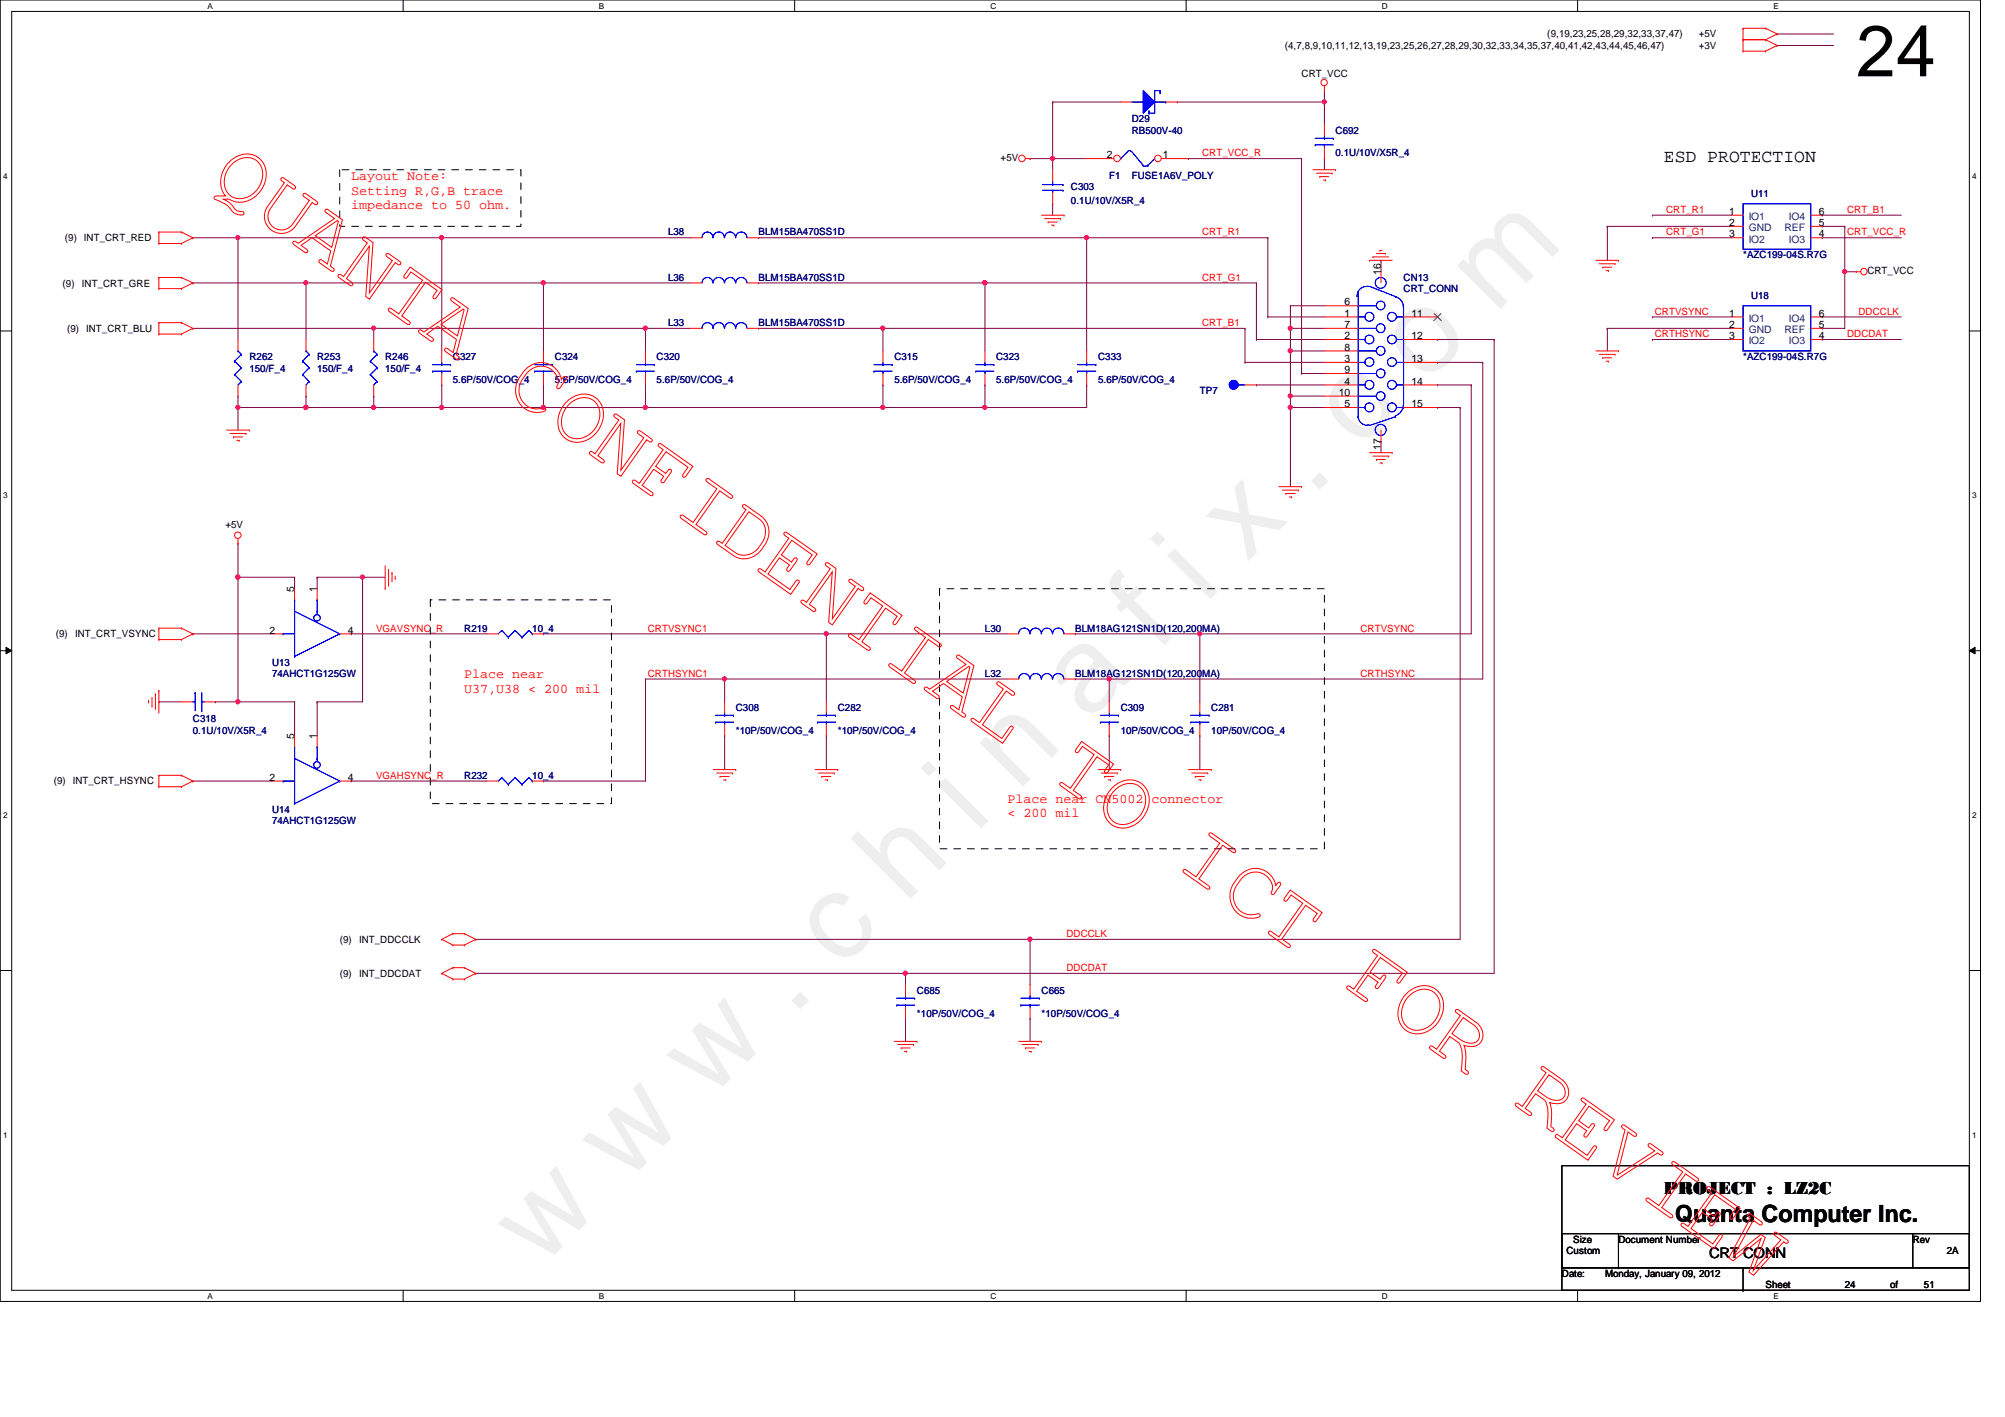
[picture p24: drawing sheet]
<svg xmlns="http://www.w3.org/2000/svg" width="297mm" height="210mm" viewBox="0 0 297 210" stroke-linecap="round" stroke-linejoin="round" font-family="sans-serif">
<defs><g id="words">
<text font-size="17.6" fill="#f0f" x="80.1" y="188" transform="rotate(-45 80.1 188)">w w w . c h i n a f i x . c o m</text>
<text font-size="10.7" x="275" y="11.3">24</text>
<text font-size="3.5" x="248.2" y="181">Quanta Computer Inc.</text>
<g font-size="2.7">
<text x="246.5" y="24">ESD PROTECTION</text>
<text x="246.5" y="176.8">PROJECT : LZ2C</text>
</g>
<text font-size="2.2" x="253.2" y="186.4">CRT CONN</text>
<g font-size="2" fill="#f00">
<text x="52" y="26.7">Layout Note:</text>
<text x="52" y="28.8">Setting R,G,B trace</text>
<text x="52" y="30.9">impedance to 50 ohm.</text>
<text x="68.8" y="100.5">Place near</text>
<text x="68.8" y="102.6">U37,U38 &lt; 200 mil</text>
<text x="149.3" y="118.9">Place near CN5002 connector</text>
<text x="149.3" y="121">&lt; 200 mil</text>
</g>
<g font-size="1.5">
<text x="229.2" y="5.5">(9,19,23,25,28,29,32,33,37,47)</text>
<text x="251.7" y="5.5">+5V</text>
<text x="190.3" y="7.2">(4,7,8,9,10,11,12,13,19,23,25,26,27,28,29,30,32,33,34,35,37,40,41,42,43,44,45,46,47)</text>
<text x="192.8" y="11.4">CRT_VCC</text>
<text x="251.7" y="7.2">+3V</text>
<text x="148.2" y="23.8">+5V</text>
<text x="164" y="23.5">2</text>
<text x="172.3" y="23.5">1</text>
<text x="9.6" y="35.7">(9)</text>
<text x="12.4" y="35.7">INT_CRT_RED</text>
<text x="256.2" y="31.8">1</text>
<text x="256.2" y="35.2">3</text>
<text x="256.2" y="33.5">2</text>
<text x="269.4" y="35.2">4</text>
<text x="269.4" y="31.8">6</text>
<text x="269.4" y="33.5">5</text>
<text x="204.6" y="40.7" transform="rotate(-90 204.6 40.7)">16</text>
<text x="276.6" y="40.6">CRT_VCC</text>
<text x="9.3" y="42.5">(9)</text>
<text x="12.1" y="42.5">INT_CRT_GRE</text>
<text x="199.2" y="46.9">1</text>
<text x="199.2" y="45.3">6</text>
<text x="209.1" y="46.9">11</text>
<text x="256.2" y="46.9">1</text>
<text x="269.4" y="46.9">6</text>
<text x="9.9" y="49.1">(9)</text>
<text x="12.8" y="49.1">INT_CRT_BLU</text>
<text x="199.2" y="50.2">2</text>
<text x="199.2" y="53.6">3</text>
<text x="199.2" y="48.6">7</text>
<text x="199.2" y="51.9">8</text>
<text x="209.1" y="53.6">13</text>
<text x="209.1" y="50.2">12</text>
<text x="256.2" y="50.2">3</text>
<text x="256.2" y="48.6">2</text>
<text x="269.4" y="50.2">4</text>
<text x="269.4" y="48.6">5</text>
<text x="198.3" y="58.6">10</text>
<text x="199.2" y="57">4</text>
<text x="199.2" y="55.3">9</text>
<text x="209.1" y="57">14</text>
<text x="199.2" y="60.3">5</text>
<text x="209.1" y="60.3">15</text>
<text x="204.6" y="66.6" transform="rotate(-90 204.6 66.6)">17</text>
<text x="33.4" y="78.1">+5V</text>
<text x="43.6" y="87.7" transform="rotate(-90 43.6 87.7)">5</text>
<text x="46.9" y="87.7" transform="rotate(-90 46.9 87.7)">1</text>
<text x="8.3" y="94.4">(9)</text>
<text x="11.1" y="94.4">INT_CRT_VSYNC</text>
<text x="39.9" y="93.9">2</text>
<text x="51.5" y="93.9">4</text>
<text x="43.6" y="109.5" transform="rotate(-90 43.6 109.5)">5</text>
<text x="46.9" y="109.5" transform="rotate(-90 46.9 109.5)">1</text>
<text x="8" y="116.2">(9)</text>
<text x="10.8" y="116.2">INT_CRT_HSYNC</text>
<text x="39.9" y="115.7">2</text>
<text x="51.5" y="115.7">4</text>
<text x="50.3" y="139.7">(9)</text>
<text x="53.2" y="139.7">INT_DDCCLK</text>
<text x="50.3" y="144.7">(9)</text>
<text x="53.2" y="144.7">INT_DDCDAT</text>
<text x="232.1" y="185.8">Custom</text>
<text x="233.1" y="184.1">Size</text>
<text x="239.8" y="184.1">Document Number</text>
<text x="283.4" y="184.1">Rev</text>
<text x="288.4" y="185.8">2A</text>
<text x="231.4" y="189.1">Date:</text>
<text x="237.8" y="189.1">Monday, January 09, 2012</text>
<text x="261.6" y="190.8">Sheet</text>
<text x="273.3" y="190.8">24</text>
<text x="280" y="190.8">of</text>
<text x="285" y="190.8">51</text>
</g>
<g font-size="1.5" fill="#000080">
<text x="167.7" y="18.1">D29</text>
<text x="167.7" y="19.8">RB500V-40</text>
<text x="197.9" y="19.8">C692</text>
<text x="197.9" y="23.2">0.1U/10V/X5R_4</text>
<text x="158.7" y="28.2">C303</text>
<text x="164.3" y="26.5">F1</text>
<text x="167.7" y="26.5">FUSE1A6V_POLY</text>
<text x="259.4" y="29.2">U11</text>
<text x="99" y="34.9">L38</text>
<text x="112.4" y="34.9">BLM15BA470SS1D</text>
<text x="158.7" y="30.2">0.1U/10V/X5R_4</text>
<text x="99" y="41.6">L36</text>
<text x="112.4" y="41.6">BLM15BA470SS1D</text>
<text x="207.9" y="41.6">CN13</text>
<text x="258.2" y="38.3">*AZC199-04S.R7G</text>
<text x="207.9" y="43.3">CRT_CONN</text>
<text x="259.4" y="44.3">U18</text>
<text x="37" y="53.3">R262</text>
<text x="47" y="53.3">R253</text>
<text x="57.1" y="53.3">R246</text>
<text x="67.1" y="53.3">C327</text>
<text x="82.2" y="53.3">C324</text>
<text x="97.3" y="53.3">C320</text>
<text x="99" y="48.3">L33</text>
<text x="112.4" y="48.3">BLM15BA470SS1D</text>
<text x="132.5" y="53.3">C315</text>
<text x="147.6" y="53.3">C323</text>
<text x="162.7" y="53.3">C333</text>
<text x="258.2" y="53.3">*AZC199-04S.R7G</text>
<text x="37" y="55">150/F_4</text>
<text x="47" y="55">150/F_4</text>
<text x="57.1" y="55">150/F_4</text>
<text x="67.1" y="56.7">5.6P/50V/COG_4</text>
<text x="82.2" y="56.7">5.6P/50V/COG_4</text>
<text x="97.3" y="56.7">5.6P/50V/COG_4</text>
<text x="132.5" y="56.7">5.6P/50V/COG_4</text>
<text x="147.6" y="56.7">5.6P/50V/COG_4</text>
<text x="162.7" y="56.7">5.6P/50V/COG_4</text>
<text x="177.8" y="58.4">TP7</text>
<text x="68.8" y="93.6">R219</text>
<text x="78.9" y="93.6">10_4</text>
<text x="145.9" y="93.6">L30</text>
<text x="159.3" y="93.6">BLM18AG121SN1D(120,200MA)</text>
<text x="40.3" y="98.6">U13</text>
<text x="40.3" y="100.3">74AHCT1G125GW</text>
<text x="145.9" y="100.3">L32</text>
<text x="159.3" y="100.3">BLM18AG121SN1D(120,200MA)</text>
<text x="28.6" y="107">C318</text>
<text x="109" y="105.3">C308</text>
<text x="124.1" y="105.3">C282</text>
<text x="166" y="105.3">C309</text>
<text x="179.4" y="105.3">C281</text>
<text x="28.6" y="108.7">0.1U/10V/X5R_4</text>
<text x="109" y="108.7">*10P/50V/COG_4</text>
<text x="124.1" y="108.7">*10P/50V/COG_4</text>
<text x="166" y="108.7">10P/50V/COG_4</text>
<text x="179.4" y="108.7">10P/50V/COG_4</text>
<text x="68.8" y="115.4">R232</text>
<text x="78.9" y="115.4">10_4</text>
<text x="40.3" y="120.4">U14</text>
<text x="40.3" y="122.1">74AHCT1G125GW</text>
<text x="135.8" y="147.2">C685</text>
<text x="154.3" y="147.2">C665</text>
<text x="135.8" y="150.6">*10P/50V/COG_4</text>
<text x="154.3" y="150.6">*10P/50V/COG_4</text>
</g>
<g font-size="1.5" fill="#f00">
<text x="178.1" y="23.2">CRT_VCC_R</text>
<text x="178.1" y="34.9">CRT_R1</text>
<text x="246.8" y="34.9">CRT_G1</text>
<text x="246.8" y="31.5">CRT_R1</text>
<text x="273.6" y="31.5">CRT_B1</text>
<text x="273.6" y="34.9">CRT_VCC_R</text>
<text x="178.1" y="41.6">CRT_G1</text>
<text x="245.1" y="46.6">CRTVSYNC</text>
<text x="275.3" y="46.6">DDCCLK</text>
<text x="178.1" y="48.3">CRT_B1</text>
<text x="245.1" y="50">CRTHSYNC</text>
<text x="273.6" y="50">DDCDAT</text>
<text x="55.7" y="93.6">VGAVSYNC_R</text>
<text x="96" y="93.6">CRTVSYNC1</text>
<text x="201.5" y="93.6">CRTVSYNC</text>
<text x="96" y="100.2">CRTHSYNC1</text>
<text x="201.5" y="100.2">CRTHSYNC</text>
<text x="55.7" y="115.4">VGAHSYNC_R</text>
<text x="158" y="138.8">DDCCLK</text>
<text x="158" y="143.8">DDCDAT</text>
</g>
<g font-size="1.5" fill="#004080">
<text x="259.1" y="32.6">IO1</text>
<text x="259.1" y="35.9">IO2</text>
<text x="259.1" y="34.2">GND</text>
<text x="264.4" y="34.2">REF</text>
<text x="265" y="35.9">IO3</text>
<text x="265" y="32.6">IO4</text>
<text x="259.1" y="47.7">IO1</text>
<text x="265" y="47.7">IO4</text>
<text x="259.1" y="51">IO2</text>
<text x="259.1" y="49.4">GND</text>
<text x="264.4" y="49.4">REF</text>
<text x="265" y="51">IO3</text>
</g>
<g font-size="1.2">
<text x="30.7" y="1.3">A</text>
<text x="88.7" y="1.3">B</text>
<text x="146.7" y="1.3">C</text>
<text x="204.7" y="1.3">D</text>
<text x="262.7" y="1.3">E</text>
<text x=".5" y="26.5">4</text>
<text x="292.2" y="26.5">4</text>
<text x=".5" y="73.8">3</text>
<text x="292.2" y="73.8">3</text>
<text x=".5" y="121.2">2</text>
<text x="292.2" y="121.2">2</text>
<text x=".5" y="168.5">1</text>
<text x="292.2" y="168.5">1</text>
<text x="30.7" y="192.4">A</text>
<text x="88.7" y="192.4">B</text>
<text x="146.7" y="192.4">C</text>
<text x="204.7" y="192.4">D</text>
<text x="262.7" y="192.4">E</text>
</g>
</g></defs>
<path d="M0 0h293.4v192.8h-293.4zM1.7 1.7h290.1v189.4h-290.1z" fill="none" stroke="#000" stroke-width=".15"/>
<g fill="#fff">
<path d="M30.7 .2h.8v1.3h-.8z"/>
<path d="M30.7 191.3h.8v1.4h-.8z"/>
</g>
<path d="M59.7 0v1.7M59.7 191.1v1.7" fill="none" stroke="#000" stroke-width=".15"/>
<path d="M88.7 .2h.8v1.3h-.8z" fill="#fff"/>
<path d="M117.7 0v1.7" fill="none" stroke="#000" stroke-width=".15"/>
<path d="M146.7 .2h.9v1.3h-.9z" fill="#fff"/>
<path d="M175.7 0v1.7" fill="none" stroke="#000" stroke-width=".15"/>
<path d="M204.7 .2h.9v1.3h-.9z" fill="#fff"/>
<path d="M233.7 0v1.7" fill="none" stroke="#000" stroke-width=".15"/>
<g fill="#fff">
<path d="M262.7 .2h.8v1.3h-.8z"/>
<path d="M262.7 191.3h.8v1.4h-.8z"/>
<path d="M.5 25.4h.6v1.3h-.6z"/>
<path d="M292.2 25.4h.6v1.3h-.6z"/>
<path d="M.5 72.7h.6v1.3h-.6z"/>
<path d="M292.2 72.7h.6v1.3h-.6z"/>
</g>
<path d="M0 49h1.7M291.8 49h1.7" fill="none" stroke="#000" stroke-width=".15"/>
<g fill="#fff">
<path d="M.5 120.1h.6v1.3h-.6z"/>
<path d="M292.2 120.1h.6v1.3h-.6z"/>
</g>
<path d="M0 96.4h1.7M.9 95.9l.8 .5-.8 .5zM291.8 96.4l.8-.5v1zM291.8 96.4h1.7" fill="none" stroke="#000" stroke-width=".15"/>
<path d="M.9 95.9l.8 .5-.8 .5zM291.8 96.4l.8-.5v1z" fill="#000"/>
<g fill="#fff">
<path d="M.5 167.4h.6v1.4h-.6z"/>
<path d="M292.2 167.4h.6v1.4h-.6z"/>
</g>
<path d="M0 143.8h1.7M291.8 143.8h1.7" fill="none" stroke="#000" stroke-width=".15"/>
<path d="M35.3 58.7h.1M35.3 58.7v1.7M112.4 41.9h33.5M55.4 60.4h.1M55.4 60.4h10" fill="none" stroke="#800040" stroke-width=".15"/>
<circle cx="55.3" cy="60.3" r=".32" fill="#f0f"/>
<circle cx="55.3" cy="60.3" r=".32" fill="none" stroke="#f0f" stroke-width=".15"/>
<path d="M112.4 35.2h48.6M45.3 58.7h.1M45.3 58.7v1.7M55.4 58.7h.1M55.4 58.7v1.7M65.4 57h.1M65.4 57v3.4M130.8 48.6h53.6M65.4 60.4h.1M65.4 60.4h15.1" fill="none" stroke="#800040" stroke-width=".15"/>
<circle cx="65.4" cy="60.3" r=".32" fill="#f0f"/>
<circle cx="65.4" cy="60.3" r=".32" fill="none" stroke="#f0f" stroke-width=".15"/>
<path d="M65.4 35.2h.1M65.4 35.2h36.9" fill="none" stroke="#800040" stroke-width=".15"/>
<circle cx="65.4" cy="35.2" r=".32" fill="#f0f"/>
<circle cx="65.4" cy="35.2" r=".32" fill="none" stroke="#f0f" stroke-width=".15"/>
<path d="M145.9 41.9h40.2M35.3 60.4h.1M35.3 60.4v3.3M45.3 60.4h.1M45.3 60.4h10.1" fill="none" stroke="#800040" stroke-width=".15"/>
<circle cx="45.3" cy="60.3" r=".32" fill="#f0f"/>
<circle cx="45.3" cy="60.3" r=".32" fill="none" stroke="#f0f" stroke-width=".15"/>
<path d="M35.3 60.4h.1M35.3 60.4h10M95.6 60.4h35.2" fill="none" stroke="#800040" stroke-width=".15"/>
<circle cx="45.3" cy="60.3" r=".32" fill="#f0f"/>
<circle cx="45.3" cy="60.3" r=".32" fill="none" stroke="#f0f" stroke-width=".15"/>
<circle cx="35.2" cy="60.3" r=".32" fill="#f0f"/>
<circle cx="35.2" cy="60.3" r=".32" fill="none" stroke="#f0f" stroke-width=".15"/>
<path d="M174.4 15.1h.1M174.4 15.1h21.8M196.2 15.1h.1M196.2 15.1v3.4M152.6 23.5h.1M152.6 23.5h3.4M176.1 23.5h.1M176.1 23.5h16.7M192.8 23.5h.1M192.8 23.5v31.8M196.2 23.5h.1M196.2 23.5v1.6" fill="none" stroke="#800040" stroke-width=".15"/>
<circle cx="196.2" cy="15.1" r=".32" fill="#f0f"/>
<circle cx="196.2" cy="15.1" r=".32" fill="none" stroke="#f0f" stroke-width=".15"/>
<path d="M156 15.1h.1M156 15.1h10M156 15.1v8.4" fill="none" stroke="#800040" stroke-width=".15"/>
<circle cx="155.9" cy="23.5" r=".32" fill="#f0f"/>
<circle cx="155.9" cy="23.5" r=".32" fill="none" stroke="#f0f" stroke-width=".15"/>
<g fill="none" stroke="#800040" stroke-width=".15">
<path d="M196.2 13.4h.1M196.2 13.4v1.7M28.6 35.2h.1M28.6 35.2h36.8M35.3 35.2h.1M35.3 35.2v15.1M65.4 35.2h.1M65.4 35.2v16.8M156 23.5h.1M156 23.5h5M28.6 41.9h.1M28.6 48.6h.1"/>
<path d="M28.6 41.9h16.7M28.6 48.6h26.8M45.3 41.9h.1M45.3 41.9v8.4M55.4 48.6h.1M55.4 48.6v1.7"/>
</g>
<circle cx="35.2" cy="35.2" r=".32" fill="#f0f"/>
<circle cx="35.2" cy="35.2" r=".32" fill="none" stroke="#f0f" stroke-width=".15"/>
<path d="M45.3 41.9h.1M45.3 41.9h35.2" fill="none" stroke="#800040" stroke-width=".15"/>
<circle cx="45.3" cy="41.9" r=".32" fill="#f0f"/>
<circle cx="45.3" cy="41.9" r=".32" fill="none" stroke="#f0f" stroke-width=".15"/>
<path d="M55.4 48.6h.1M55.4 48.6h40.2" fill="none" stroke="#800040" stroke-width=".15"/>
<circle cx="55.3" cy="48.6" r=".32" fill="#f0f"/>
<circle cx="55.3" cy="48.6" r=".32" fill="none" stroke="#f0f" stroke-width=".15"/>
<path d="M35.3 80.5h.1M35.3 85.5h.1M35.3 80.5v5M35.3 85.5h8.3M47 85.5h.1M47 85.5h6.7M80.5 93.9h41.9M177.8 93.9h40.2M164.3 100.6h55.4" fill="none" stroke="#800040" stroke-width=".15"/>
<circle cx="35.2" cy="85.5" r=".32" fill="#f0f"/>
<circle cx="35.2" cy="85.5" r=".32" fill="none" stroke="#f0f" stroke-width=".15"/>
<g fill="none" stroke="#800040" stroke-width=".15">
<path d="M43.6 85.5h.1M43.6 85.5v1.7M47 85.5h.1M47 85.5v1.7M52 93.9h.1M52 93.9h20.1M53.7 85.5h.1M53.7 85.5v18.5h-6.7M53.7 85.5h3.4M31.9 104h.1M31.9 104h3.4M47 104h.1"/>
<path d="M52 115.7h.1M52 115.7h20.1"/>
</g>
<circle cx="53.7" cy="85.5" r=".32" fill="#f0f"/>
<circle cx="53.7" cy="85.5" r=".32" fill="none" stroke="#f0f" stroke-width=".15"/>
<path d="M35.3 85.5h.1M35.3 85.5v18.5" fill="none" stroke="#800040" stroke-width=".15"/>
<circle cx="35.2" cy="103.9" r=".32" fill="#f0f"/>
<circle cx="35.2" cy="103.9" r=".32" fill="none" stroke="#f0f" stroke-width=".15"/>
<circle cx="35.2" cy="85.5" r=".32" fill="#f0f"/>
<circle cx="35.2" cy="85.5" r=".32" fill="none" stroke="#f0f" stroke-width=".15"/>
<g fill="none" stroke="#800040" stroke-width=".15">
<path d="M263.3 5h.1M263.3 6.7h.1M263.3 5h8.3M263.3 6.7h8.3M156 23.5h.1M156 23.5v1.6M218 57v36.9M219.7 53.7v46.9M221.4 50.3v93.9h-150.9M273.3 40.3h.1M273.3 40.3v8.3M216.3 60.4v78.7h-145.8"/>
<path d="M28.6 93.9h.1M28.6 93.9h11.7M23.5 104h.1M23.5 104h3.4M28.6 115.7h.1M28.6 115.7h11.7M35.3 104h.1M35.3 104h8.3M43.6 104h.1M43.6 104v5M47 104h.1M47 104v5"/>
<path d="M107.4 100.6h41.9"/>
</g>
<circle cx="273.3" cy="40.2" r=".32" fill="#f0f"/>
<circle cx="273.3" cy="40.2" r=".32" fill="none" stroke="#f0f" stroke-width=".15"/>
<g fill="none" stroke="#800040" stroke-width=".15">
<path d="M238.1 33.5h.1M238.1 33.5v5.1M238.1 33.5h18.4M244.8 35.2h.1M244.8 31.9h.1M244.8 31.9h11.7M244.8 35.2h11.7M270 31.9h.1M270 35.2h.1M270 33.5h.1M270 31.9h11.7M270 35.2h11.7"/>
<path d="M270 33.5h3.3M273.3 33.5h.1M273.3 33.5v6.8M238.1 48.6h.1M238.1 48.6v3.4M238.1 48.6h18.4M244.8 46.9h.1M244.8 50.3h.1M244.8 50.3h11.7M244.8 46.9h11.7M270 50.3h.1M270 46.9h.1"/>
<path d="M270 48.6h.1M270 50.3h11.7M270 46.9h11.7M270 48.6h3.3M273.3 40.3h.1M273.3 40.3h1.7"/>
</g>
<g fill="none" stroke="#f00" stroke-width=".15">
<path d="M196.2 13.4h.1M196.2 12.7v.7M258.2 5.9h.1M258.2 4.2h.1M258.2 7.6h.1M258.2 4.2h3.4M258.2 5.9h3.4M258.2 4.2v3.4M258.2 7.6h3.4M261.6 4.2h.1M261.6 5.9h.1M261.6 7.6h.1"/>
<path d="M261.6 4.2l1.7 .8M261.6 5.9l1.7 .8M263.3 5h.1M263.3 6.7h.1M263.3 5l-1.7 .9M263.3 6.7l-1.7 .9M23.5 36.1h.1M23.5 34.4h.1M23.5 34.4v1.7M23.5 34.4h3.4M23.5 36.1h3.4M26.9 34.4h.1"/>
<path d="M26.9 36.1h.1M26.9 34.4l1.7 .8M28.6 35.2h.1M28.6 35.2l-1.7 .9M151.9 23.5h.7M152.6 23.5h.1M236.4 38.6h3.4M236.9 39.1h2.4M237.4 39.6h.1M237.4 39.6h1.4M239.3 39.1h.1M239.8 38.6h.1"/>
<path d="M23.5 42.8h.1M23.5 41.1h.1M23.5 49.5h.1M23.5 47.8h.1M23.5 41.1h3.4M23.5 42.8h3.4M23.5 41.1v1.7M23.5 47.8v1.7M23.5 47.8h3.4M23.5 49.5h3.4M26.9 41.1h.1M26.9 42.8h.1"/>
<path d="M26.9 47.8h.1M26.9 49.5h.1M26.9 41.1l1.7 .8M26.9 47.8l1.7 .8M28.6 41.9h.1M28.6 48.6h.1M28.6 41.9l-1.7 .9M28.6 48.6l-1.7 .9M236.4 52h3.4M236.9 52.5h2.4M237.4 53h.1M237.4 53h1.4"/>
<path d="M238 53.5h.3M238 40.1h.3M238.3 53.5h.1M238.3 40.1h.1M239.3 52.5h.1M239.8 52h.1M275 40.3h.1M275 40.3h.7M33.6 63.7h3.4M34.1 64.2h2.3M34.6 64.7h.1M34.6 64.7h1.3"/>
<path d="M35.1 65.2h.3M35.3 79.8v.7M35.4 65.2h.1M36.4 64.2h.1M37 63.7h.1M23.5 94.7h.1M23.5 93h.1M23.5 93v1.7M23.5 93h3.4M23.5 94.7h3.4M26.9 93h.1M26.9 94.7h.1"/>
<path d="M26.9 93l1.7 .9M28.6 93.9h.1M28.6 93.9l-1.7 .8M35.3 80.5h.1M57.1 87.2h.1M57.1 83.8v3.4M57.6 86.7h.1M57.6 84.3v2.4M58.1 84.8h.1M58.1 84.8v1.4M58.5 85.7h.1M58.5 85.3v.4"/>
<path d="M22 103.8h.1M22 103.8v.3M22.5 104.6h.1M22.5 103.3v1.3M23 102.8h.1M23 102.8v2.3M23.5 116.5h.1M23.5 114.9h.1M23.5 102.3h.1M23.5 102.3v3.3M23.5 114.9v1.6M23.5 114.9h3.4"/>
<path d="M23.5 116.5h3.4M26.9 114.9h.1M26.9 116.5h.1M26.9 114.9l1.7 .8M28.6 115.7h.1M28.6 115.7l-1.7 .8M40.3 115.7h1.6M43.6 109v1.7M47 109v1.7M50.3 115.7h1.7M65.4 139.1h.1M65.4 139.1l1.7 .9"/>
<path d="M67.1 138.3h.1M67.1 140h.1M67.1 138.3h1.7M67.1 138.3l-1.7 .8M67.1 140h1.7M65.4 144.2h.1M65.4 144.2l1.7 .8M67.1 143.3h.1M67.1 145h.1M67.1 143.3h1.7M67.1 143.3l-1.7 .9M67.1 145h1.7"/>
<circle cx="196.2" cy="12.2" r=".47"/>
<circle cx="151.4" cy="23.5" r=".49"/>
<circle cx="276.1" cy="40.2" r=".48"/>
<circle cx="35.2" cy="79.3" r=".48"/>
</g>
<path d="M231.4 172.7h60.4v15.1h-60.4zM231.4 187.8h60.4v3.3h-60.4zM231.4 182.8h60.4v5h-60.4zM239.8 187.8h.1M239.8 182.8v5M258.2 191.1h.1M258.2 187.8v3.3M283.4 182.8h.1M283.4 182.8v5" fill="none" stroke="#000" stroke-width=".15"/>
<path d="M50.3 25.1h26.9v8.4h-26.9zM63.8 88.9h26.8v30.1h-26.8zM139.2 87.2h57v38.5h-57z" fill="none" stroke="#000" stroke-width=".15" stroke-dasharray="1 1 1 1 1 1 1 1"/>
<g fill="none" stroke="#00f" stroke-width=".15">
<path d="M41.9 115.7h.1M41.9 115.7h1.7M43.6 112.4h.1M43.6 119h.1M43.6 110.7h.1M43.6 110.7v8.3M43.6 112.4l6.7 3.3M47 112.4h.1M47 110.7h.1M47 110.7v2.1M50.3 115.7h.1M50.3 115.7l-6.7 3.3"/>
<circle cx="47" cy="113.3" r=".49"/>
</g>
<path d="M169.4 13.4l1.7 1.7-1.7 1.7z" fill="#00f"/>
<g fill="none" stroke="#00f" stroke-width=".15">
<path d="M167.7 15.1h1.7M169.4 13.4l1.7 1.7-1.7 1.7zM169.4 15.1h.1M170.2 16.8h.1M170.2 16.4h.1M170.2 16.4v.4M171.1 13.4h.1M171.1 13.4v3.4h-.9M171.1 15.1h1.6M171.1 13.4h.8M171.9 13.4h.1M171.9 13.8h.1"/>
<path d="M171.9 13.4v.4M172.7 15.1h.1"/>
</g>
<path d="M169.4 13.4l1.7 1.7-1.7 1.7z" fill="#00f"/>
<g fill="none" stroke="#00f" stroke-width=".15">
<path d="M167.7 15.1h1.7M169.4 13.4l1.7 1.7-1.7 1.7zM169.4 15.1h.1M170.2 16.8h.1M170.2 16.4h.1M170.2 16.4v.4M171.1 13.4h.1M171.1 13.4v3.4h-.9M171.1 15.1h1.6M171.1 13.4h.8M171.9 13.4h.1M171.9 13.8h.1"/>
<path d="M171.9 13.4v.4M172.7 15.1h.1M166 23.5h.1M167.6 22.5l-.1-.2h-.3l-1.2 1.2M167.7 22.5l1.7 2M171.1 23.5l-1.1 1M258.2 30.2h10.1v6.7h-10.1zM54.9 55.5h.1M54.9 53.5h.1M54.9 55.5l1 1M54.9 53.5l1 1M55.4 52h.1"/>
<path d="M55.4 52l.5 .5M55.9 56.5h.1M55.9 54.5h.1M55.9 52.5h.1M55.9 56.5l-.5 .5M55.9 54.5l-1 1M55.9 52.5l-1 1M258.2 45.3h10.1v6.7h-10.1zM28.6 104h.3M28.9 104h.1M28.9 102.6h.1M28.9 102.6v2.7"/>
<path d="M29.9 105.3h.1M29.9 104h.1M29.9 104h.3M29.9 102.6v2.7"/>
</g>
<g fill="none" stroke="#f00" stroke-width=".15">
<path d="M166 15.1h1.7M172.7 15.1h1.7M256.5 31.9h1.7M256.5 35.2h1.7M256.5 33.5h1.7M268.3 31.9h1.7M268.3 35.2h1.7M268.3 33.5h1.7M55.4 50.3v1.7M55.4 57v1.7M256.5 46.9h1.7M256.5 50.3h1.7"/>
<path d="M256.5 48.6h1.7M268.3 46.9h1.7M268.3 50.3h1.7M268.3 48.6h1.7M26.9 104h1.7M30.2 104h1.7"/>
</g>
<circle cx="171.6" cy="23.5" r=".49" fill="#fff"/>
<g fill="none" stroke="#f00" stroke-width=".15">
<path d="M172.1 23.5h4"/>
<circle cx="171.6" cy="23.5" r=".49"/>
</g>
<circle cx="165.5" cy="23.5" r=".49" fill="#fff"/>
<g fill="none" stroke="#f00" stroke-width=".15">
<path d="M196.2 18.5v1.7M161 23.5h4M196.2 21.8v1.7M35.3 50.3v1.7M35.3 57v1.7M45.3 50.3v1.7M45.3 57v1.7M65.4 52v1.7M65.4 55.3v1.7M40.3 93.9h1.6M43.6 87.2v1.7M47 87.2v1.7"/>
<path d="M50.3 93.9h1.7"/>
<circle cx="165.5" cy="23.5" r=".49"/>
</g>
<g fill="none" stroke="#00f" stroke-width=".15">
<path d="M194.9 21.5h.1M194.9 20.5h2.6M194.9 21.5h2.6M196.2 21.5h.1M196.2 20.5h.1M196.2 20.2v.3M196.2 21.5v.3M197.5 20.5h.1M34.8 55.5h.1M34.8 53.5h.1M34.8 55.5l1 1M34.8 53.5l1 1"/>
<path d="M35.3 52h.1M35.3 52l.5 .5M35.8 56.5h.1M35.8 54.5h.1M35.8 52.5h.1M35.8 56.5l-.5 .5M35.8 54.5l-1 1M35.8 52.5l-1 1M44.8 55.5h.1M44.8 53.5h.1M44.8 55.5l1 1M44.8 53.5l1 1"/>
<path d="M45.3 52h.1M45.3 52l.5 .5M45.8 56.5h.1M45.8 54.5h.1M45.8 52.5h.1M45.8 56.5l-.5 .5M45.8 54.5l-1 1M45.8 52.5l-1 1M64.1 55h.1M64.1 55h2.7M64.1 54h2.7M65.4 54h.1"/>
<path d="M65.4 55h.1M65.4 53.7v.3M65.4 55v.3M66.8 54h.1M41.9 93.9h.1M41.9 93.9h1.7M43.6 90.6h.1M43.6 97.2h.1M43.6 88.9h.1M43.6 88.9v8.3M43.6 90.6l6.7 3.3M47 90.6h.1"/>
<path d="M47 88.9h.1M47 88.9v2.2M50.3 93.9h.1M50.3 93.9l-6.7 3.3"/>
<circle cx="47" cy="91.5" r=".48"/>
</g>
<circle cx="55.3" cy="60.3" r=".32" fill="#f0f"/>
<circle cx="55.3" cy="60.3" r=".32" fill="none" stroke="#f0f" stroke-width=".15"/>
<circle cx="65.4" cy="60.3" r=".32" fill="#f0f"/>
<circle cx="65.4" cy="60.3" r=".32" fill="none" stroke="#f0f" stroke-width=".15"/>
<circle cx="65.4" cy="35.2" r=".32" fill="#f0f"/>
<circle cx="65.4" cy="35.2" r=".32" fill="none" stroke="#f0f" stroke-width=".15"/>
<circle cx="45.3" cy="60.3" r=".32" fill="#f0f"/>
<circle cx="45.3" cy="60.3" r=".32" fill="none" stroke="#f0f" stroke-width=".15"/>
<circle cx="45.3" cy="60.3" r=".32" fill="#f0f"/>
<circle cx="45.3" cy="60.3" r=".32" fill="none" stroke="#f0f" stroke-width=".15"/>
<circle cx="35.2" cy="60.3" r=".32" fill="#f0f"/>
<circle cx="35.2" cy="60.3" r=".32" fill="none" stroke="#f0f" stroke-width=".15"/>
<circle cx="196.2" cy="15.1" r=".32" fill="#f0f"/>
<circle cx="196.2" cy="15.1" r=".32" fill="none" stroke="#f0f" stroke-width=".15"/>
<circle cx="155.9" cy="23.5" r=".32" fill="#f0f"/>
<circle cx="155.9" cy="23.5" r=".32" fill="none" stroke="#f0f" stroke-width=".15"/>
<circle cx="35.2" cy="35.2" r=".32" fill="#f0f"/>
<circle cx="35.2" cy="35.2" r=".32" fill="none" stroke="#f0f" stroke-width=".15"/>
<circle cx="45.3" cy="41.9" r=".32" fill="#f0f"/>
<circle cx="45.3" cy="41.9" r=".32" fill="none" stroke="#f0f" stroke-width=".15"/>
<circle cx="55.3" cy="48.6" r=".32" fill="#f0f"/>
<circle cx="55.3" cy="48.6" r=".32" fill="none" stroke="#f0f" stroke-width=".15"/>
<circle cx="35.2" cy="85.5" r=".32" fill="#f0f"/>
<circle cx="35.2" cy="85.5" r=".32" fill="none" stroke="#f0f" stroke-width=".15"/>
<circle cx="53.7" cy="85.5" r=".32" fill="#f0f"/>
<circle cx="53.7" cy="85.5" r=".32" fill="none" stroke="#f0f" stroke-width=".15"/>
<circle cx="35.2" cy="103.9" r=".32" fill="#f0f"/>
<circle cx="35.2" cy="103.9" r=".32" fill="none" stroke="#f0f" stroke-width=".15"/>
<circle cx="35.2" cy="85.5" r=".32" fill="#f0f"/>
<circle cx="35.2" cy="85.5" r=".32" fill="none" stroke="#f0f" stroke-width=".15"/>
<circle cx="273.3" cy="40.2" r=".32" fill="#f0f"/>
<circle cx="273.3" cy="40.2" r=".32" fill="none" stroke="#f0f" stroke-width=".15"/>
<g fill="none" stroke="#f00" stroke-width=".15">
<path d="M34 24a3.1 3.1 0 0 1 5.1 .3 4.1 4.1 0 0 1-4 5.6l-1.2-.4h-.8a4.3 4.3 0 0 1 1.9 1.6l1 .3 .1 .4a1.82 1.82 0 0 1-2.1-1.1 6.2 6.2 0 0 0-2.2-1.2l-.1-.2 .2-.2 1.5-.1a3.8 3.8 0 0 1 .6-5zM34.4 24.3a2.72 2.72 0 0 1 4-.1 3.5 3.5 0 0 1-1.8 5 2.41 2.41 0 0 1-2.7-.4 2.41 2.41 0 0 1-.6-2.6l.6-1.3zM41.6 26.4l.2-.1 .3 .1 1.5 1.1 .2 .3-.2 .2h-.1l-.9-.6-2.5 3.5a2.01 2.01 0 0 0 .4 2.8 2.01 2.01 0 0 0 2.9-.5l2.4-3.5-.9-.7v-.1l.1-.3 .4 .1 1.6 1.2a.26 .26 0 0 1-.2 .4l-.5-.3-2.5 3.5a2.53 2.53 0 0 1-3.6 .6 2.53 2.53 0 0 1-.6-3.5l2.5-3.5-.5-.4zM43.4 35.8l.3-.1 .5 .3 5.4-3.6-1.4-1a.26 .26 0 0 1 0-.3 .26 .26 0 0 1 .2-.1l2.3 1.6-1.8 6.8 .6 .4a.25 .25 0 0 1 0 .3 .25 .25 0 0 1-.3 .1l-1.8-1.2-.2-.3 .2-.2h.1l1 .6 .5-1.9-2.8-2-1.6 1.1 1 .8v.1l-.2 .2h-.3l-1.5-1.2-.2-.2zM46.7 34.9l3.3-2.2 .1 .1-1 3.8zM53.7 35.2l.1-.1 .4 .1 1.1 .7-.6 7.5 3.4-4.8-.9-.7v-.3l.3-.1 .2 .1 1.5 1.1 .2 .3-.2 .2h-.1l-.5-.3-3.9 5.4-.5-.4 .5-7.4-3.4 4.8 .9 .7v.2l-.1 .1-.3-.1-1.6-1.1-.1-.2 .1-.3h.2l.5 .4 3.5-5-.7-.5zM60.8 39.6l4.7 3.3-1 1.3h-.3l-.1-.2 .7-1-1.8-1.2-3.5 5 1.2 .9v.3l-.2 .1-2.8-1.9-.2-.3 .2-.3h.1l1.3 .9 3.5-5-1.7-1.2-.7 .9h-.3l-.1-.3 .1-.2zM62 48.9h.3l.5 .3 5.4-3.7-1.4-1a.26 .26 0 0 1 0-.3 .26 .26 0 0 1 .3-.1l2.3 1.6-1.8 6.8 .5 .5a.25 .25 0 0 1 0 .2 .25 .25 0 0 1-.3 .1l-1.8-1.2-.1-.3 .1-.2h.2l.9 .6 .5-1.9-2.7-2-1.7 1.2 1 .7v.1l-.1 .3-.4-.1-1.5-1.1-.2-.3zM65.3 48l3.3-2.2 .2 .1-1 3.9zM77.8 54.7a3.1 3.1 0 0 1 3.2-.9 3.1 3.1 0 0 1 2.2 2.4l.3-.4h.2l.2 .1-.1 .3-.8 1.2-.3 .2-.2-.2a2.42 2.42 0 0 0-.8-2.7 2.42 2.42 0 0 0-2.9-.1 4.4 4.4 0 0 0-1.9 3.4 2.74 2.74 0 0 0 3.7 2.4l.3 .2-.1 .2a3.2 3.2 0 0 1-3.8-.9 3.2 3.2 0 0 1-.1-4zM83.9 59.5a3.2 3.2 0 0 1 5.1 .3 4.1 4.1 0 0 1-4 5.7 3 3 0 0 1-2.2-4l.6-1.4zM84.3 59.9a2.72 2.72 0 0 1 4-.2 3.5 3.5 0 0 1-1.8 5.1 2.41 2.41 0 0 1-2.6-.4 2.41 2.41 0 0 1-.6-2.7l.6-1.3z"/>
<path d="M91 61.4l.1-.1 .3 .1 1.1 .8-.5 7.4 3.4-4.8-.9-.6v-.3l.2-.1 .2 .1 1.6 1.1 .1 .2-.1 .3h-.2l-.5-.4-3.8 5.5-.6-.4 .6-7.5-3.4 4.8 .9 .7v.3l-.1 .1-.4-.1-1.5-1.1-.2-.3 .2-.2h.1l.6 .3 3.5-5-.7-.5zM97.5 65.8l.2-.1 .3 .1 4.6 3.3-1 1.4-.2 .2h-.2l-.1-.3 .8-1.2-3.2-2.3-1.6 2.2 1.5 1 .5-.6a.26 .26 0 0 1 .3 0 .26 .26 0 0 1 .1 .3l-1.2 1.7a.26 .26 0 0 1-.3 0 .26 .26 0 0 1-.1-.3l.4-.6-1.5-1.1-1.7 2.4 1.6 1.2 .1 .1-.2 .2-.3-.1-2.4-1.7-.2-.2 .1-.3h.2l.7 .5 3.5-5-.7-.5zM104.6 71l.1-.1 .4 .1 3.3 2.3 .2 .3-.2 .2h-.2l-1.6-1.1-3.5 5 1.6 1.2v.2l-.3 .1-3.5-2.4-.1-.3 .1-.2h.2l1.6 1.1 3.5-5-1.4-1-.2-.3zM110 74.9l.3-.2 .2 .1 2.2 1.6a3 3 0 0 1 .6 4.4 3.4 3.4 0 0 1-4.1 1.8l-2.9-1.9-.1-.3 .1-.2h.2l.5 .3 3.5-5-.5-.4zM110.9 75.8l1.5 1.1a2.49 2.49 0 0 1 .5 3.5 2.98 2.98 0 0 1-3.5 1.7l-2-1.3zM116.2 78.9l.1-.1 .3 .1 4.5 3.2-1.1 1.4-.2 .2-.2-.1-.1-.2 .8-1.2-3-2.2-1.5 2.2 1.5 1.1 .4-.6 .2-.1 .2 .2-.1 .3-.9 1.4-.3 .1-.2-.1v-.3l.4-.5-1.5-1.1-1.7 2.4 3.2 2.3 1-1.3h.3l.1 .1-.1 .3-1.2 1.6-4.6-3.2-.2-.3 .2-.3h.1l.7 .5 3.6-5-.7-.5zM122.3 83.4l.1-.1 .3 .1 1.1 .8-.5 7.5 3.4-4.8-.9-.7v-.3l.3-.1 .1 .1 1.6 1.1 .2 .3-.2 .2h-.1l-.6-.3-3.8 5.4-.5-.4 .5-7.5-3.4 4.8 .9 .7v.3l-.1 .1-.3-.1-1.6-1.1-.2-.3 .2-.2h.2l.5 .3 3.5-5-.7-.5zM128.9 87.8l4.7 3.4-.9 1.3h-.3l-.1-.3 .6-.9-1.7-1.2-3.5 5 1.2 .9v.2l-.3 .1-2.7-1.9-.2-.3 .1-.2h.2l1.2 .9 3.6-5-1.8-1.3-.6 .9h-.3l-.1-.2 .1-.2zM135.5 93l.2-.1 .3 .1 3.3 2.3 .2 .3-.2 .2h-.1l-1.7-1.1-3.5 5 1.6 1.2v.2l-.3 .1-3.5-2.4-.1-.3 .1-.2h.2l1.6 1.1 3.5-5-1.4-1-.2-.3zM137 101.9l.2-.1 .5 .3 5.4-3.7-1.4-1a.26 .26 0 0 1 0-.3 .26 .26 0 0 1 .3-.1l2.3 1.6-1.8 6.9 .5 .4a.25 .25 0 0 1 0 .2 .25 .25 0 0 1-.2 .1l-1.8-1.2-.2-.3 .2-.2h.1l1 .6 .5-1.9-2.8-1.9-1.6 1.1 .9 .7 .1 .1-.2 .3-.3-.1-1.6-1.1-.2-.3zM140.3 101l3.2-2.3 .2 .1-1 3.9zM147.7 101.1l.3-.1 .1 .1 2.2 1.5a.26 .26 0 0 1 0 .3 .26 .26 0 0 1-.3 .1l-.9-.6-3.6 5 2.9 2 1.2-1.7 .3-.2 .1 .1 .1 .1-.1 .3-1.5 2.1-4.5-3.2-.2-.3 .2-.2h.1l1 .6 3.5-4.9-.9-.7z"/>
<path d="M160.2 109.8l4.8 3.4-1 1.3h-.3l-.1-.3 .6-.9-1.7-1.2-3.5 5 1.2 .9v.2l-.2 .2-2.8-2-.2-.2 .2-.3h.1l1.3 .9 3.5-5-1.7-1.2-.7 .9-.3-.1-.1-.2 .1-.2zM164.8 116.7a3.2 3.2 0 0 1 5.1 .3 4.1 4.1 0 0 1-4 5.6 3 3 0 0 1-2.3-4l.7-1.3zM165.2 117a2.72 2.72 0 0 1 4-.1 3.5 3.5 0 0 1-1.8 5 2.41 2.41 0 0 1-2.7-.4 2.41 2.41 0 0 1-.6-2.6l.6-1.3zM179.1 123.5l.2-.1 .3 .1 3.3 2.3 .2 .3-.2 .2h-.1l-1.7-1.1-3.5 5 1.6 1.1v.3l-.3 .1-3.5-2.4-.1-.3 .1-.2h.2l1.6 1.1 3.5-5-1.4-1-.2-.3zM183.7 129.7a3.1 3.1 0 0 1 3.1-1 3.1 3.1 0 0 1 2.2 2.5l.4-.5h.1l.2 .2v.3l-.9 1.1-.2 .2-.3-.1a2.42 2.42 0 0 0-.8-2.8 2.42 2.42 0 0 0-2.8-.1 4.4 4.4 0 0 0-2 3.4 2.74 2.74 0 0 0 3.8 2.4l.2 .3v.1a3.2 3.2 0 0 1-3.8-.9 3.2 3.2 0 0 1-.1-3.9zM191.1 131.8l4.8 3.4-1 1.3h-.3l-.1-.3 .6-.9-1.7-1.2-3.5 5 1.2 .9v.3l-.2 .1-2.8-2-.2-.2 .2-.3h.1l1.3 .9 3.5-5-1.7-1.2-.7 .9h-.3l-.1-.3 .1-.2zM203.4 140.7l.1-.1 .3 .1 4.7 3.3-1 1.5-.3 .1h-.1l-.1-.3 .8-1.2-3.3-2.3-1.5 2.2 1.5 1.1 .4-.6a.26 .26 0 0 1 .3 0 .26 .26 0 0 1 .1 .2l-1.2 1.7a.26 .26 0 0 1-.2 0 .26 .26 0 0 1-.1-.3l.4-.6-1.5-1.1-1.7 2.4 1.6 1.2v.1l-.2 .3-.3-.1-2.4-1.7-.2-.3 .2-.2 .1-.1 .8 .5 3.5-5-.7-.5zM208.4 147.2a3.2 3.2 0 0 1 5.1 .3 4.1 4.1 0 0 1-4 5.6 3 3 0 0 1-2.3-4l.7-1.3zM208.8 147.5a2.72 2.72 0 0 1 4-.1 3.5 3.5 0 0 1-1.8 5 2.41 2.41 0 0 1-2.7-.4 2.41 2.41 0 0 1-.6-2.6l.6-1.3zM215.7 149.6l.1-.1 .3 .1 2.6 1.8a2 2 0 0 1 .1 3.5 2.76 2.76 0 0 1-1.9 0l.3 1.3-.1 2.2 .4 .4 .1 .1-.2 .2h-.3l-.6-.5 .1-1.6a4.3 4.3 0 0 0-.4-2.5l-1.4-1-1.5 2.2 .9 .7v.1l-.1 .3-.4-.1-1.7-1.2-.2-.3 .1-.3h.2l.7 .5 3.6-5-.7-.5zM216.8 150.7l1.6 1.2a1.59 1.59 0 0 1 .3 2.4 2.25 2.25 0 0 1-2.4-.3l-1.2-.9zM228.4 158.1l.1-.1 .3 .1 2.6 1.8a2 2 0 0 1 .1 3.4 2.76 2.76 0 0 1-1.9 0l.3 1.4-.1 2.2 .4 .3 .1 .2-.2 .2-.3-.1-.6-.4 .1-1.7a4.3 4.3 0 0 0-.4-2.4l-1.4-1-1.5 2.2 .9 .7v.1l-.1 .2h-.4l-1.7-1.3-.2-.3 .1-.2h.2l.7 .5 3.6-5-.7-.5z"/>
<path d="M229.5 159.2l1.6 1.1a1.59 1.59 0 0 1 .3 2.5 2.25 2.25 0 0 1-2.4-.4l-1.2-.8zM234.3 162.8l.1-.1h.3l4.5 3.2-1 1.4-.3 .2-.2-.1-.1-.2 .8-1.2-3-2.1-1.5 2.1 1.5 1.1 .4-.6 .2-.1 .2 .2-.1 .3-.9 1.4-.3 .2-.2-.2v-.3l.4-.5-1.5-1-1.7 2.3 3.2 2.3 1-1.3h.3l.1 .1-.1 .3-1.1 1.7-4.7-3.3-.2-.3 .2-.2h.1l.8 .4 3.5-4.9-.7-.6zM240.3 166.7l.1-.1 .3 .1 1.6 1.1 .2 .3-.2 .2h-.1l-1-.6-1.6 6.3 5.5-3.5-.9-.7a.25 .25 0 0 1 0-.3 .25 .25 0 0 1 .3-.1l1.7 1.2 .2 .3-.1 .1-.2 .1-.5-.3-6 3.9-.6-.4 1.7-6.9-.4-.4zM247.7 172.2l.1-.1h.3l3.4 2.4 .1 .3-.1 .2h-.2l-1.6-1.1-3.5 5 1.6 1.1v.3l-.3 .1-3.5-2.4-.2-.3 .2-.2h.2l1.6 1.1 3.5-5-1.5-1-.1-.3zM252.9 175.9l.1-.1 .3 .1 4.5 3.1-1 1.4-.3 .2h-.1l-.1-.3 .8-1.2-3.1-2.1-1.5 2.1 1.5 1.1 .5-.6h.1l.2 .1v.3l-1 1.4-.3 .2-.2-.2 .1-.3 .3-.5-1.5-1-1.7 2.4 3.3 2.3 1-1.4h.3v.1v.3l-1.2 1.7-4.7-3.3-.2-.3 .2-.2h.1l.8 .5 3.5-5-.7-.6zM259 179.9l.2-.1 .2 .1 1.5 1 .2 .3-.2 .3h-.1l-1.1-.7-2.9 5.3 4.1-3.2 .6 .4-1.7 4.9 4-4.5-1-.8a.25 .25 0 0 1 0-.3 .25 .25 0 0 1 .3-.1l1.7 1.2 .1 .1v.3l-.3 .1-.3-.3-4.5 5-.7-.5 1.8-4.9-4.1 3.3-.7-.5 3.2-5.8-.3-.3z"/>
</g>
<use href="#words"/>
</svg>
